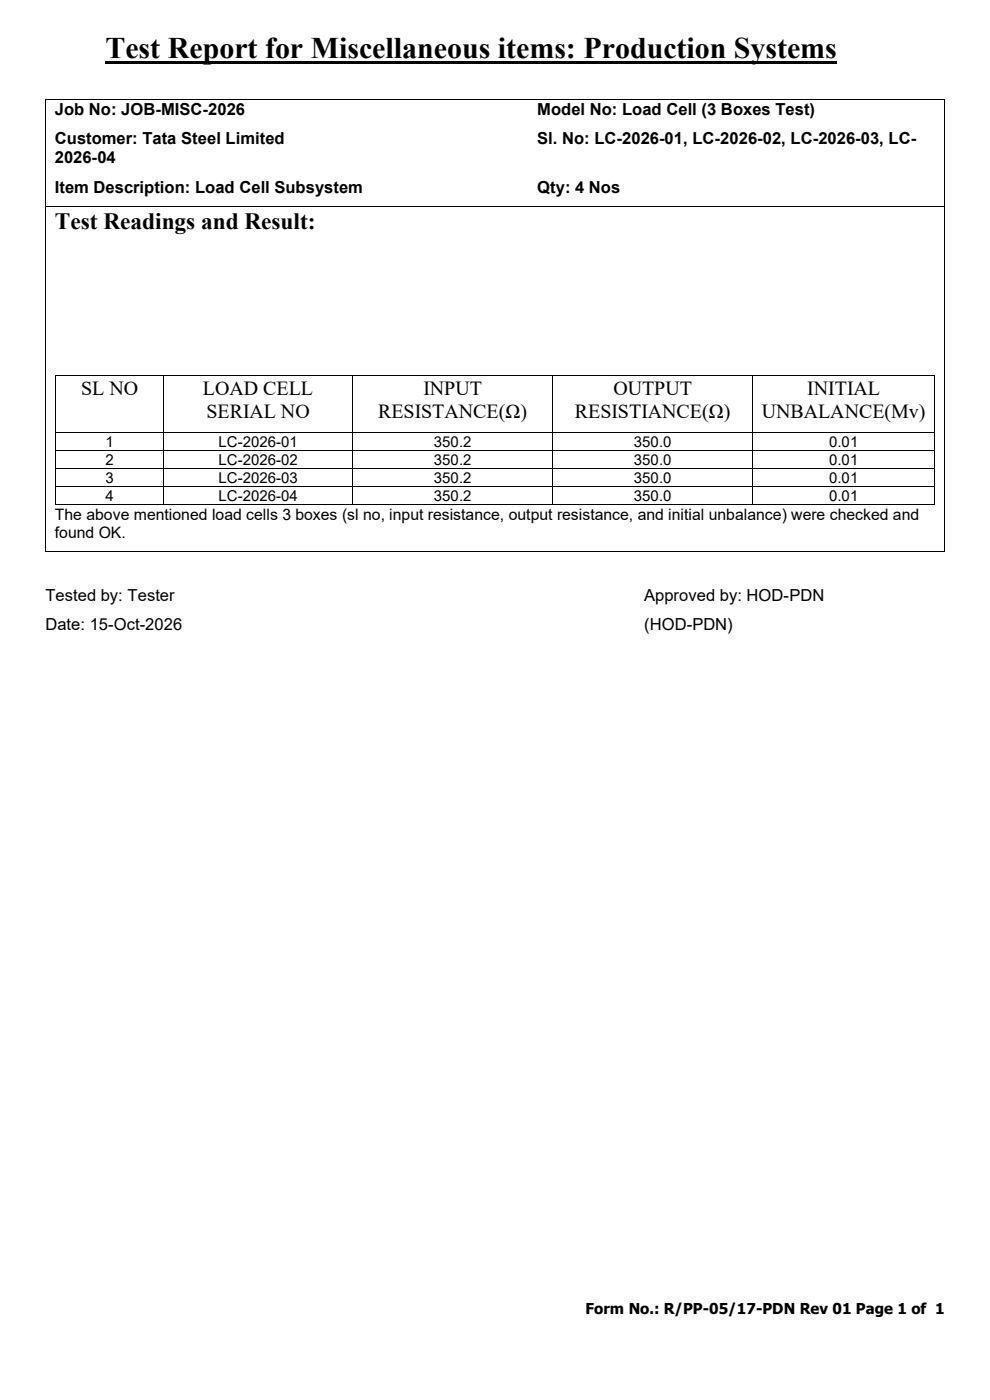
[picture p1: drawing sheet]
<svg xmlns="http://www.w3.org/2000/svg" width="210mm" height="297mm" viewBox="0 0 210 297" stroke-linecap="round" stroke-linejoin="round" font-family="sans-serif">
<defs><g id="words">
<text font-size="6.3" x="22.4" y="12.3">Test Report for Miscellaneous items: Production Systems</text>
<text font-size="5" x="11.6" y="48.5">Test Readings and Result:</text>
<g font-size="4.2">
<text x="17.2" y="83.7">SL NO</text>
<text x="43.1" y="83.7">LOAD CELL</text>
<text x="89.8" y="83.7">INPUT</text>
<text x="130.1" y="83.7">OUTPUT</text>
<text x="171.2" y="83.7">INITIAL</text>
<text x="43.8" y="88.6">SERIAL NO</text>
<text x="80.2" y="88.6">RESISTANCE(Ω)</text>
<text x="121.9" y="88.6">RESISTIANCE(Ω)</text>
<text x="161.6" y="88.6">UNBALANCE(Mv)</text>
</g>
<g font-size="3.5">
<text x="11.6" y="24.4">Job No: JOB-MISC-2026</text>
<text x="114" y="24.4">Model No: Load Cell (3 Boxes Test)</text>
<text x="11.6" y="30.6">Customer: Tata Steel Limited</text>
<text x="11.6" y="34.7">2026-04</text>
<text x="114" y="30.6">Sl. No: LC-2026-01, LC-2026-02, LC-2026-03, LC-</text>
<text x="11.6" y="40.9">Item Description: Load Cell Subsystem</text>
<text x="114" y="40.9">Qty: 4 Nos</text>
<text x="9.7" y="127.4">Tested by: Tester</text>
<text x="136.7" y="127.4">Approved by: HOD-PDN</text>
<text x="9.7" y="133.6">Date: 15-Oct-2026</text>
<text x="136.7" y="133.6">(HOD-PDN)</text>
</g>
<g font-size="3.3">
<text x="11.6" y="110.3">The above mentioned load cells 3 boxes (sl no, input resistance, output resistance, and initial unbalance) were checked and</text>
<text x="11.6" y="114.1">found OK.</text>
</g>
<g font-size="3.2">
<text x="22.4" y="94.8">1</text>
<text x="46.4" y="94.8">LC-2026-01</text>
<text x="92.1" y="94.8">350.2</text>
<text x="134.5" y="94.8">350.0</text>
<text x="175.9" y="94.8">0.01</text>
<text x="22.4" y="98.6">2</text>
<text x="46.4" y="98.6">LC-2026-02</text>
<text x="92.1" y="98.6">350.2</text>
<text x="134.5" y="98.6">350.0</text>
<text x="175.9" y="98.6">0.01</text>
<text x="22.4" y="102.5">3</text>
<text x="22.4" y="106.3">4</text>
<text x="46.4" y="102.5">LC-2026-03</text>
<text x="46.4" y="106.3">LC-2026-04</text>
<text x="92.1" y="102.5">350.2</text>
<text x="92.1" y="106.3">350.2</text>
<text x="134.5" y="102.5">350.0</text>
<text x="134.5" y="106.3">350.0</text>
<text x="175.9" y="102.5">0.01</text>
<text x="175.9" y="106.3">0.01</text>
<text x="124.2" y="278.8">Form No.: R/PP-05/17-PDN Rev 01 Page 1 of 1</text>
</g>
</g></defs>
<g fill="#000">
<path d="M22.4 13h155.2v.5h-155.2z" fill-rule="evenodd"/>
<path d="M9.7 21h.1v.1h-.1z" fill-rule="evenodd"/>
<path d="M9.7 21h.1v.1h-.1z" fill-rule="evenodd"/>
<path d="M200.2 21h.2v.1h-.2z" fill-rule="evenodd"/>
<path d="M200.2 21h.2v.1h-.2z" fill-rule="evenodd"/>
<path d="M9.7 43.7h.1v.2h-.1z" fill-rule="evenodd"/>
<path d="M200.2 43.7h.2v.2h-.2z" fill-rule="evenodd"/>
<path d="M11.6 79.6h.2v.2h-.2z" fill-rule="evenodd"/>
<path d="M11.6 79.6h.2v.2h-.2z" fill-rule="evenodd"/>
<path d="M34.7 79.6h.1v.2h-.1z" fill-rule="evenodd"/>
<path d="M74.7 79.6h.2v.2h-.2z" fill-rule="evenodd"/>
<path d="M117.2 79.6h.2v.2h-.2z" fill-rule="evenodd"/>
<path d="M159.6 79.6h.2v.2h-.2z" fill-rule="evenodd"/>
<path d="M198.2 79.6h.2v.2h-.2z" fill-rule="evenodd"/>
<path d="M198.2 79.6h.2v.2h-.2z" fill-rule="evenodd"/>
<path d="M11.6 91.7h.2v.1h-.2z" fill-rule="evenodd"/>
<path d="M11.6 95.5h.2v.1h-.2z" fill-rule="evenodd"/>
<path d="M11.6 99.3h.2v.2h-.2z" fill-rule="evenodd"/>
<path d="M34.7 91.7h.1v.1h-.1z" fill-rule="evenodd"/>
<path d="M34.7 95.5h.1v.1h-.1z" fill-rule="evenodd"/>
<path d="M34.7 99.3h.1v.2h-.1z" fill-rule="evenodd"/>
<path d="M74.7 91.7h.2v.1h-.2z" fill-rule="evenodd"/>
<path d="M74.7 95.5h.2v.1h-.2z" fill-rule="evenodd"/>
<path d="M74.7 99.3h.2v.2h-.2z" fill-rule="evenodd"/>
<path d="M117.2 91.7h.2v.1h-.2z" fill-rule="evenodd"/>
<path d="M117.2 95.5h.2v.1h-.2z" fill-rule="evenodd"/>
<path d="M117.2 99.3h.2v.2h-.2z" fill-rule="evenodd"/>
<path d="M159.6 91.7h.2v.1h-.2z" fill-rule="evenodd"/>
<path d="M159.6 95.5h.2v.1h-.2z" fill-rule="evenodd"/>
<path d="M159.6 99.3h.2v.2h-.2z" fill-rule="evenodd"/>
<path d="M198.2 91.7h.2v.1h-.2z" fill-rule="evenodd"/>
<path d="M198.2 95.5h.2v.1h-.2z" fill-rule="evenodd"/>
<path d="M198.2 99.3h.2v.2h-.2z" fill-rule="evenodd"/>
<path d="M9.7 117h.1v.2h-.1z" fill-rule="evenodd"/>
<path d="M9.7 117h.1v.2h-.1z" fill-rule="evenodd"/>
<path d="M11.6 103.1h.2v.2h-.2z" fill-rule="evenodd"/>
<path d="M11.6 107h.2v.2h-.2z" fill-rule="evenodd"/>
<path d="M11.6 107h.2v.2h-.2z" fill-rule="evenodd"/>
<path d="M34.7 103.1h.1v.2h-.1z" fill-rule="evenodd"/>
<path d="M34.7 107h.1v.2h-.1z" fill-rule="evenodd"/>
<path d="M74.7 103.1h.2v.2h-.2z" fill-rule="evenodd"/>
<path d="M74.7 107h.2v.2h-.2z" fill-rule="evenodd"/>
<path d="M117.2 103.1h.2v.2h-.2z" fill-rule="evenodd"/>
<path d="M117.2 107h.2v.2h-.2z" fill-rule="evenodd"/>
<path d="M159.6 103.1h.2v.2h-.2z" fill-rule="evenodd"/>
<path d="M159.6 107h.2v.2h-.2z" fill-rule="evenodd"/>
<path d="M198.2 103.1h.2v.2h-.2z" fill-rule="evenodd"/>
<path d="M198.2 107h.2v.2h-.2z" fill-rule="evenodd"/>
<path d="M198.2 107h.2v.2h-.2z" fill-rule="evenodd"/>
<path d="M200.2 117h.2v.2h-.2z" fill-rule="evenodd"/>
<path d="M200.2 117h.2v.2h-.2z" fill-rule="evenodd"/>
</g>
<g fill="none" stroke="#000" stroke-width=".21">
<path d="M9.7 21.1v22.6M9.8 21h190.4M200.3 21.1v22.6M9.7 43.9v73.1M9.8 43.8h190.4M200.3 43.9v73.1M11.7 79.8v11.9M11.8 79.7h22.9M34.8 79.8v11.9M34.8 79.7h39.9M74.8 79.8v11.9M74.9 79.7h42.3"/>
<path d="M117.3 79.8v11.9M117.4 79.7h42.2M159.7 79.8v11.9M159.8 79.7h38.4M198.3 79.8v11.9M11.7 91.8v3.7M11.7 95.6v3.7M11.7 99.5v3.6M11.8 91.7h22.9M11.8 95.6h22.9M11.8 99.4h22.9M34.8 91.8v3.7"/>
<path d="M34.8 95.6v3.7M34.8 99.5v3.6M34.8 91.7h39.9M34.8 95.6h39.9M34.8 99.4h39.9M74.8 91.8v3.7M74.8 95.6v3.7M74.8 99.5v3.6M74.9 91.7h42.3M74.9 95.6h42.3M74.9 99.4h42.3M117.3 91.8v3.7"/>
<path d="M117.3 95.6v3.7M117.3 99.5v3.6M117.4 91.7h42.2M117.4 95.6h42.2M117.4 99.4h42.2M159.7 91.8v3.7M159.7 95.6v3.7M159.7 99.5v3.6M159.8 91.7h38.4M159.8 95.6h38.4M159.8 99.4h38.4M198.3 91.8v3.7"/>
<path d="M198.3 95.6v3.7M198.3 99.5v3.6M9.8 117.1h190.4M11.7 103.3v3.7M11.8 103.2h22.9M11.8 107.1h22.9M34.8 103.3v3.7M34.8 103.2h39.9M34.8 107.1h39.9M74.8 103.3v3.7M74.9 103.2h42.3M74.9 107.1h42.3"/>
<path d="M117.3 103.3v3.7M117.4 103.2h42.2M117.4 107.1h42.2M159.7 103.3v3.7M159.8 103.2h38.4M159.8 107.1h38.4M198.3 103.3v3.7"/>
</g>
<use href="#words"/>
</svg>
